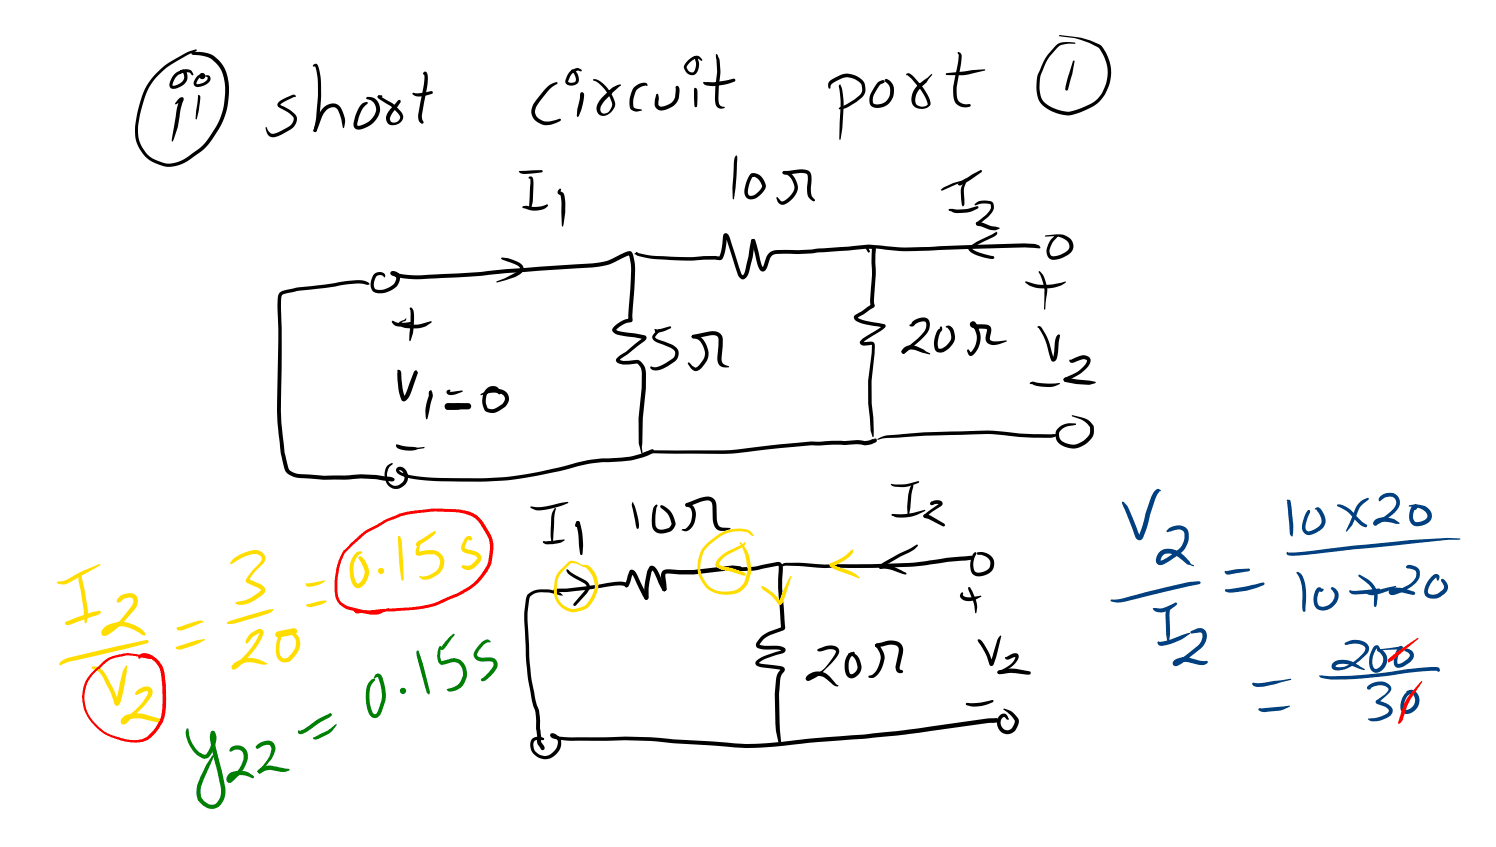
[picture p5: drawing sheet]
<svg xmlns="http://www.w3.org/2000/svg" width="449mm" height="254mm" viewBox="0 0 449 254" stroke-linecap="round" stroke-linejoin="round" font-family="sans-serif">
<g fill="#000">
<path d="M47.1 21.8a32.5 32.5 0 0 1 11.7-7l.3 .3-.2 .3-1.8 .7a30.7 30.7 0 0 0-10.9 8 29.6 29.6 0 0 0-4.8 14.5 9.4 9.4 0 0 0 12.1 9.9l2.7-1.4a21.7 21.7 0 0 0 5.7-4.7 23.1 23.1 0 0 0 5.6-16.1 9.4 9.4 0 0 0-5.5-9.3l-4.2-.5-.4-.5 .1-.3a8.8 8.8 0 0 1 10.8 7.4 24.5 24.5 0 0 1-13.8 26.1 10.1 10.1 0 0 1-11.6-3.1 11 11 0 0 1-2.2-9.7 25.1 25.1 0 0 1 5.7-13.9zM94 19.4l.6-.3 .4 .1a11.3 11.3 0 0 1 1.3 6.6 41.4 41.4 0 0 1-1.4 13.4l-.4 .4-.3-.1-.1-.6a51.7 51.7 0 0 0 .8-17.5l-.4-1.6 .2 .1h-.8zM206.3 18.2a3 3 0 0 1 3.4-1.3l.9 1v.2l-.2 .2-1.3-.8a3.9 3.9 0 0 0-3.1 2.9 1.7 1.7 0 0 0 1.8 1.3l.7-.8a4.1 4.1 0 0 0 0-3.1l-.2-.6a.6 .6 0 0 1 .7-.1 .6 .6 0 0 1 .3 .6 4.3 4.3 0 0 1-.6 4.5 2.28 2.28 0 0 1-2.8-.4 2.28 2.28 0 0 1-.4-2.7zM214.8 16.3l.4 .1 .7 1.9a22.1 22.1 0 0 1-.3 7.7l-.1 3.6 .2 1.5 .5 .6 1.3 .5a1.89 1.89 0 0 1-2.2 .1 1.89 1.89 0 0 1-.8-2l.1-4.3a26.8 26.8 0 0 0 .3-8.2zM287.3 15.7l.8 .2 .4 .7-.7 5.1a15 15 0 0 0-.9 5.2l.1 1.3a2.75 2.75 0 0 0 3.7 3l.4 .1 .1 .3a2.78 2.78 0 0 1-3 .4 3.4 3.4 0 0 1-2.3-3.7v-1.4a16.4 16.4 0 0 1 .9-5.4l.8-4.9zM321.8 18.3l.3-.2 .2 .3-.7 3.8-1.2 4.6-.5 .4-.4-.5 .1-.9zM317.6 10.7l.2-.2a27 27 0 0 1 12.3 3 12.5 12.5 0 0 1-.4 17 18.1 18.1 0 0 1-9.9 4.1 9.9 9.9 0 0 1-8.4-5 12.4 12.4 0 0 1 .6-8.7 16.8 16.8 0 0 1 5.7-7.9l2.5-.4 2.3 .2 .1 .1-.2 .2h-1.7a4.5 4.5 0 0 0-4.2 1.9 17.7 17.7 0 0 0-4.6 9.4 7.6 7.6 0 0 0 1.3 6.2 11.7 11.7 0 0 0 7.8 2.8 15.7 15.7 0 0 0 8.6-4.2 11.8 11.8 0 0 0 0-14.8 23.2 23.2 0 0 0-11.8-3.5zM53.7 29.6a.78 .78 0 0 1 1.2-.4 .78 .78 0 0 1 0 1.3l-.9 3.2a31 31 0 0 1-2.1 8.6l-.2 .2-.2-.2v-.6l1.5-9.1 1.1-3 .1 .3 .4 .2-1.9 1.2-.1-.4zM52.3 22.2a4 4 0 0 1 5.2-.8l.5 .9-.1 .2h-.4l-.4-.5a2.28 2.28 0 0 0-2.3-.2 4.4 4.4 0 0 0-3 3.8v.1a3.6 3.6 0 0 0 3.4-2.6l-.2-1.1-.6-.1a.48 .48 0 0 1-.4 .3 .48 .48 0 0 1-.4-.2 1.32 1.32 0 0 1 1.5-1.1 1.32 1.32 0 0 1 1.1 1.5 3.9 3.9 0 0 1-3.6 4.2 1.38 1.38 0 0 1-1.6-.5 1.38 1.38 0 0 1 .1-1.7zM59.4 28.5a.65 .65 0 0 1 .7 1l-.5 3.8-.8 2.6-.1-.2 .1-2.6zM59.1 22.9l1-.5 .9 .4-.2 .3h-.7l-.5 .4-.6 1.1v.6a3.7 3.7 0 0 0 3.2-1.4l.1-.6-.8-.4a1.14 1.14 0 0 1 1.6 .4 1.14 1.14 0 0 1-.6 1.6 3.6 3.6 0 0 1-4 1 1.51 1.51 0 0 1 .1-2.2zM83.6 30.6l2.2-1.3 2.4-.9a.35 .35 0 0 1 .5 .3 .35 .35 0 0 1-.4 .4l-2.9 1.3-1.3 1 2.7 1.4a3.7 3.7 0 0 1 2.3 2.7 4.1 4.1 0 0 1-2.5 3.7 10.6 10.6 0 0 1-4.5 2 2.26 2.26 0 0 1-2.4-2.5l.1-.6 .6 1.1a1.51 1.51 0 0 0 1.7 .9l1.9-.7 2.1-1.1a3 3 0 0 0 2-2.9l-1.4-1.5-2.1-1.2a1.39 1.39 0 0 1-1.3-1.6z"/>
<path d="M96.9 32.4a3.3 3.3 0 0 1 5.3-.1 6.9 6.9 0 0 1 1 6l-.2 .2-.2-.2a14.3 14.3 0 0 0-1.7-5.7 2.66 2.66 0 0 0-4 1.4l-2.2 5.4-.4 .2-.3-.1-.1-.7a14.3 14.3 0 0 1 2.6-6.2zM94.3 38.8h.5l.2 .4-.3 .4-.5-.1-.2-.3zM109.9 29.2a3.4 3.4 0 0 1 4 4.6 7.1 7.1 0 0 1-7 5 1.72 1.72 0 0 1-.8-2.4 7.9 7.9 0 0 1 3.1-5.6l.8-.2 .3 .3a9.6 9.6 0 0 0-3.1 6.7l.1 .1a6 6 0 0 0 5.5-5 3.1 3.1 0 0 0-2.9-3zM113.4 28.8l.3-.2 1.7 1a12.6 12.6 0 0 1 5.2 4.3 2.49 2.49 0 0 1-.2 2.6 2.49 2.49 0 0 1-2.4 1 2.01 2.01 0 0 1-2.1-2.8 13.6 13.6 0 0 1 3.8-4.8l.4 .2v.6l-2.8 3.9-.3 1 .2 .8a1.62 1.62 0 0 0 2.3-.1 1.62 1.62 0 0 0-.1-2.3l-2.1-2.1-3.3-2a.78 .78 0 0 1-.6-1.1zM113.4 28.7l1-.1 .3 .3-.3 .3-.7 .2-.4-.4zM123.8 27.9l.2-.1a6.2 6.2 0 0 0 3.7-.1l1.7-.4 .5 .4-.4 .5-3.9 .7-1.4-.3-.5-.5zM127.2 21.6l.4-.1 .4 .2 .3 1.8-.2 2.5-1.6 8.7 .2 1.2 .4 .8-.2 .3a1.38 1.38 0 0 1-1.4-1.4l-.1-1.1 1.7-9.2 .1-3.1h.4l-.4 .2a.44 .44 0 0 1-.3-.4 .44 .44 0 0 1 .3-.4zM164 26.2l1-.8 1.4-.7h.8l-.1 .5a8.4 8.4 0 0 0-3.7 3.3l-1.8 2.3a3.2 3.2 0 0 0-1 3.5 3.2 3.2 0 0 0 2.9 2.1h1.6l2.8-.8 .4 .4a7 7 0 0 1-4.9 1.5 4.2 4.2 0 0 1-3.8-5.2l1.1-2.1zM174.2 27.7a.88 .88 0 0 1 1 .4 .88 .88 0 0 1 0 1l-.9 4-.7 1.7-.3 .3-.2-.2a4.1 4.1 0 0 1 .3-3.1l.7-3.4a.44 .44 0 0 0 .7 0l-.3 .5-.5 .1zM170.9 21.5a2.75 2.75 0 0 1 2.8-1l.6 .3 .1 .5-1.1-.1a3.4 3.4 0 0 0-2.6 2.4l-.2 1a1.39 1.39 0 0 0 2.2-.5 5.3 5.3 0 0 0-1.3-3.1l.2-.2a2.89 2.89 0 0 1 1.7 4.2 2.17 2.17 0 0 1-3.8-.5l.7-1.9zM178.1 23.7a7.5 7.5 0 0 1 5.2 4.3l.6 1.2a3.7 3.7 0 0 1-2.2 5.4 2.19 2.19 0 0 1-2.5-.7 2.19 2.19 0 0 1 0-2.6l.4-.7a15.5 15.5 0 0 1 5.5-5l1-.3 .2 .2-4.9 4.6-1 1.5a1.41 1.41 0 0 0-.4 1.6 1.41 1.41 0 0 0 1.4 .9 3 3 0 0 0 1.5-4.9 10.9 10.9 0 0 0-5.1-5.2zM190.2 26.1a3.4 3.4 0 0 1 3.9-1l.1 .6h-.7a3.9 3.9 0 0 0-3.5 3.9v2.5l.7 .5 1.9 .4-1.6 .5a2.1 2.1 0 0 1-2.2-2.8 8.6 8.6 0 0 1 1.4-4.6z"/>
<path d="M196.9 28.2h.5l.2 1.4a2.2 2.2 0 0 0 0 2l.2 .2a1.87 1.87 0 0 0 2.2-.2l1.4-.8 .8-1 .3-.7 .1-2.9a.63 .63 0 0 1 .8-.3 .63 .63 0 0 1 .4 .7l-.2 2.9a5.9 5.9 0 0 1-5.6 3.6 2.28 2.28 0 0 1-1.6-3.2zM208.3 26.4l.6 .2 .3 .9-.1 4.3-.4 .4-.4-.4zM211 24.6h.3a19 19 0 0 0 7.2-.6l1.6-.4 .4 .1v.6a17.8 17.8 0 0 1-6.2 1.5h-.9a2.45 2.45 0 0 1-2.5-1zM248.8 24.4l3.1-1.8a5.9 5.9 0 0 1 7.5 2.7l.2 2.1-.6 1.3a13.6 13.6 0 0 1-7 4.1l-.4-.3 1.1-.6a15.6 15.6 0 0 0 5.5-3.8 2.92 2.92 0 0 0-1.8-4.3 4.4 4.4 0 0 0-4-.2l-2.7 1.4-.5 .5-.1 .8-.3 .3a1.69 1.69 0 0 1-.2-2zM251.7 25.6l.3-.3 .2 .5a20.5 20.5 0 0 1 .7 9.1l-.2 3.5-.8 3.6-.1-.6 .2-6.5a30.8 30.8 0 0 0-.4-9.1zM264.6 24.2l.3-.1 .4 .2-.1 .4-.6 .2zM263.3 24.7l1.4-.6h.3l.3 .4-.1 .3-1.2 .6-1.8 2.8a2.2 2.2 0 0 0 .1 3 3.7 3.7 0 0 0 4.7-3.2 3.2 3.2 0 0 0-.6-2.8l-.3-.3a.96 .96 0 0 1-.6-1.1 2.34 2.34 0 0 1 2.3 1.6 5.1 5.1 0 0 1-3 6.7 2.81 2.81 0 0 1-3.9-1l-.1-1.3 .3-1.4zM271.9 22.1a1.4 1.4 0 0 1 1.9 .7 17.9 17.9 0 0 1 5.3 8 2.13 2.13 0 0 1-2.6 1.9 2.8 2.8 0 0 1-3.1-3.6 7.3 7.3 0 0 1 3.9-5.2l2.1-1.7 .2 .2-1.7 2.3-1.3 1.2a4.6 4.6 0 0 0-1.9 5.2 2.31 2.31 0 0 0 3.6 .1 11 11 0 0 0-2.4-4.7l-2.5-2.9-1.1-1.1h-.4zM283.8 22l7.7-1 3.9-.2 .2 .2-5.1 1.3-1.7 .3-4.8-.1-.2-.1zM155.7 51.3l6.8-.3 .3 .4-.3 .3-5.1 .5a1.34 1.34 0 0 1-1.7-.9zM158.6 53.1a.98 .98 0 0 1 1.2 .1 .98 .98 0 0 1 .2 1.1l-.1 2.8a12.3 12.3 0 0 1-.7 5.5h-.4l-.1-.3 .5-8.7-.6-.1zM167.8 56.7a.37 .37 0 0 1 .4 .1 .37 .37 0 0 1 0 .5l-.1 .3v-.2l.7 .3 .4 .7 .4 3.3a21.1 21.1 0 0 1-.7 6.1l-.2 .2-.2-.2-.1-7.1-.3-2.2a.99 .99 0 0 1-.8-.8 .99 .99 0 0 1 .5-1z"/>
<path d="M220.6 46.8l.3-.2 .2 .2 .1 .6-.3 4.9-.3 4-.4 3.3-.2 .2-.2-.2-.1-3.4 .4-5.7a7.4 7.4 0 0 1 .5-3.7zM225.1 52.2a.55 .55 0 0 1 1 0 .55 .55 0 0 1-.5 .8l-.2-.4 .5 .3a9.3 9.3 0 0 0-1.6 4.8l.2 .7 .4 .3a3 3 0 0 0 2.9-1.5l.8-1.4a4.1 4.1 0 0 0-2.8-3v-.7l.5-.2a4.3 4.3 0 0 1 3.4 4.2 5 5 0 0 1-4.9 3.7 2.37 2.37 0 0 1-1.4-3.2l.7-2.6zM234.9 51.4a3.4 3.4 0 0 1 3.8 2.5 4.7 4.7 0 0 1-1.7 6.4 2.54 2.54 0 0 1-3 .9l-.8-.8-.4-1.1 .3-.2 .2 .1 1.2 1.2a5.4 5.4 0 0 0 3.8-4.5 3.9 3.9 0 0 0-2.8-3.6l-.6-.2zM234.9 51.4l4.9-.6a3.1 3.1 0 0 1 3.3 1l.3 2a10.1 10.1 0 0 0 0 4.8l1.1 1.4a.73 .73 0 0 1-1.3-.1 2.93 2.93 0 0 1-1.1-2.6l.2-3.5-.2-1.6a2.7 2.7 0 0 0-2.2-.3l-4.7 .4-.3-.2zM282.3 56.8l.8-.6 2.8-1.3 3.6-1 .2 .2-6.9 3h-.5l-.1-.1zM287.4 55l4.1-2.6 2.5-1.3h.5l-.1 .5-2.8 2-3.6 2a.48 .48 0 0 1-.6-.6zM288.9 54l.9-.4 .3 .3-1.1 .5-.2-.2zM289.6 53.7h.4v.4h-.4zM289.6 53.7l.2-.1 .3 .3-.9 2.5v2.7a2.75 2.75 0 0 1-.1 2.6l-.3 .2-.3-.6-.3-4.5 .3-.9zM150.4 77.3l2 .1 2.2 .8a2.67 2.67 0 0 1 2.4 2.7l-.6 1-1.8 1.2-5.6 1.6-.1-.2 .1-.1 2.4-.9 2.7-1.4 1.4-.9 .5-.6-.2-.5-.6-.5-4.7-1.8zM156.8 61.9l.9-.2a9.7 9.7 0 0 0 6.4-.4l.2 .1a1.86 1.86 0 0 1-1.8 1.5 7.4 7.4 0 0 1-5.8-.8zM190.3 76l.7-.3 .3 .2-.8 .5z"/>
<path d="M190.8 75.7h.4v.4h-.4zM190.8 75.7l1.2 .3a74.5 74.5 0 0 0 17.4 1l5.1-.2 1.3 .1a11.9 11.9 0 0 0 .9-4.6l.2-1.5a.91 .91 0 0 1 .9-.9 .91 .91 0 0 1 .9 .9l3.6 11.2 .6 .7h-.2l.7-1.1 1.1-4.7 .8-4.7 .6-.5 .4 .1 .2 .5-.7 4.6-.8 3.4a3.7 3.7 0 0 1-2 3.5 1.92 1.92 0 0 1-1.7-1.5l-3.8-11.3 .6-.2a17.3 17.3 0 0 1-1.4 6.8 2 2 0 0 1-2.2 .3h-3.4a63.2 63.2 0 0 1-20-1.3l-.3-.3zM225.5 71.8l.4-.1 .7 .5 1.8 7 .5 1.1h-.2l1.2-3.2a3.6 3.6 0 0 1 3.9-2.1l9.7-.2 16.7-1.4h1.3a1.17 1.17 0 0 1 1.2 1.5l-.1 3.7 .1 3.7-.6 7.9 .1 1a.76 .76 0 0 1-.4 1.2l-4.8 3 .2-.2a4.3 4.3 0 0 0 2.9 1.1l5.1 .9a.75 .75 0 0 1 .4 .8 .75 .75 0 0 1-.6 .6l-5.6 3.6-.6 .7v-.4l2.6-.1a1.04 1.04 0 0 1 1 1.2l-1 10.7 .1 6.7 .5 4.2 .1 3.9v1.8l-.2 .2-.8-1.9-.7-8.2v-6.8l1.1-8.4v-2.2l-.1-.2-2.8 .2a.89 .89 0 0 1-.6-1.3l.9-.9 4.6-2.8 1.2-1v.4l.3 .2-2.5-.4a10.9 10.9 0 0 1-6.1-1.9 .93 .93 0 0 1 .1-1.4l4.9-3.2-.2 .5-.2-1.6 .6-7.9-.1-7.9 .3 .2-1.5-.1-16.7 1.5-10.3 .1a2.27 2.27 0 0 0-2.3 1.4l-.6 1.8a1.99 1.99 0 0 1-1.7 2.1 2.16 2.16 0 0 1-1.5-1.9l-1.9-7.2zM259.8 73.9l.1-.1a10.4 10.4 0 0 1 5.8 0l6.6 .4 36.1-1.1a5.5 5.5 0 0 1 3.2 .5l.5 .6-.2 .3-4.5-.3-35.1 1.1h-2.8l-6.9-.8-2.2 .1 .1-.3 .4 1.1-.3 .3-.9-1.1zM260.2 74.8l.2-.2 .2 .1 .1 .9h-.3zM260.5 75.1l.4 .3-.3 .3-.3-.3zM284.6 62.7h5l3.5-.9 .3 .1 .1 .3-.2 .4-1.7 .8a10.7 10.7 0 0 1-6 .1l-1-.4zM292.4 61.2l.6-.5a5.1 5.1 0 0 1 4.8 .1 2.87 2.87 0 0 1-.7 3.5l-3.5 3.1 .2-.4-.1 .5-.4 .1-.4-.1-.2-.4 .2-.4 3.5-3a2.16 2.16 0 0 0 .8-2.3l-.4-.2-1.9-.2-2.4 .6-.2-.2zM292.9 66.7l.4-.2 1 .2 2.9 1.1 2.5 .4 .2 .2-.2 .2a3.8 3.8 0 0 1-3.2 .2l-3.5-1.2-.3-.5zM290.6 74l2.6-1.6 5.4-2.5v-.3a.43 .43 0 0 1 .5 .3 .43 .43 0 0 1-.2 .5l-5.3 2.8-2.4 1.5 .2-.3 .7 .6 1.5 .7 4.2 1.1 .5 .4-.2 .3-.6 .2-2.2-.4-2.7-.9a2.53 2.53 0 0 1-2.2-2.1zM313.6 70.6l2.7-.3a4.4 4.4 0 0 1 5.6 3.1 3.4 3.4 0 0 1-2.6 3.6 4.3 4.3 0 0 1-4.6 .5 3.8 3.8 0 0 1-.1-4.7l.6-1 1.1-1 .3-.3 .1 .3v-.3h.4l.1 .6-1 1a4 4 0 0 0-1.1 4.3l.2 .3a5.5 5.5 0 0 0 5.5-2.4 2.65 2.65 0 0 0-2.2-2.9 7.6 7.6 0 0 0-5-.4l-.2-.2zM83.9 87.8l1.2-.7 4-.9 11.3-1.3a19.3 19.3 0 0 1 9.2-.6l.8 .3 .5 .6a2.11 2.11 0 0 1-2.1-.1l-4.1 .1-7.2 1.2-8.2 .8-4.4 1.1-.4 .4-.2 1.2a626.5 626.5 0 0 1 0 34.5l.4 5.2a42.4 42.4 0 0 0 1.8 10.8l.7 .8a6 6 0 0 0 3.4 1l6.6 .5 7.7-.2a32.2 32.2 0 0 1 8-.1l4.7 .7 .6 .3 .2 .4-.2 .4-.6 .2-2.7-.3a25.3 25.3 0 0 0-9.5-.4l-8.3 .2-5-.4a8.9 8.9 0 0 1-5.4-1.1 2.86 2.86 0 0 1-1.4-2l-1.1-4.5-.9-8.9a132.6 132.6 0 0 1 0-16.2l.2-12.3-.3-7.2 .2-2.4z"/>
<path d="M112.2 82.2a2.07 2.07 0 0 1 3.4 .4l-.3 .6-.4-.4-.5-.3-1.3 .2a3.7 3.7 0 0 0-.7 3.8 3.6 3.6 0 0 0 4.1-.2 2.79 2.79 0 0 0 2.1-3.6l-.8-.3 .3-.4-.1-.4a24.2 24.2 0 0 0 9.4 .9l3.4-.2a192.9 192.9 0 0 0 21-1.6l27.5-1.9a14.9 14.9 0 0 0 6.8-2.5l1.5-.7a1.35 1.35 0 0 1 1.5-.3 1.35 1.35 0 0 1 .8 1.3l.5 2.1a92.1 92.1 0 0 1-.7 16v.3a1.12 1.12 0 0 1-.7 1.7l-1 .1a7.6 7.6 0 0 0-3.3 2.3v-.3l1 .5 7.7 1.3a1 1 0 0 1 .5 1 1 1 0 0 1-.8 .8l-7.4 5.8v-.4l1.3 .5 4.1-.4 .9 .4a4.6 4.6 0 0 1 1.8 3.7l-.1 4.5-.9 9-.3 8.7 .2 1.7-.1 .2-1-3.1-.1-7.6 1-9v-4.4a3.4 3.4 0 0 0-1.4-3h-.1a8.5 8.5 0 0 1-5.5 0 .92 .92 0 0 1-.7-.7 .92 .92 0 0 1 .3-.9l2.7-1.9 5.1-4.3 .3 .5-7.7-1.3a1.58 1.58 0 0 1-1.7-1.9 8.3 8.3 0 0 1 4.1-2.8l1.1-.2-.4 .5-.2-1.4 .2-2.5a61.1 61.1 0 0 0 .5-13.5l-.5-2.2 .2 .1-3.1 1.4a14.7 14.7 0 0 1-6.6 2.1l-32.4 2.4a140.1 140.1 0 0 1-17.9 1.2 24.4 24.4 0 0 1-11.3-1.1 .76 .76 0 0 1-.2-1 .76 .76 0 0 1 1.1-.2 2.34 2.34 0 0 1 1.1 3.9 6.1 6.1 0 0 1-7.7 2.1 4.3 4.3 0 0 1 .4-5.1zM117.6 96.3l.2-.1 1.9 .6 3.8-.2-.2 .6-1.3 .5a3.5 3.5 0 0 1-4.5-1.2zM119.9 96.5l1.5-.7 .4-.4-.2 .8-1.1 .6 .5 .2a10.8 10.8 0 0 0 6.2-.1l1.9-.6 .4 .2a7.6 7.6 0 0 1-6.7 2 2.77 2.77 0 0 1-3.1-1.3zM123 92.3a1.34 1.34 0 0 1 1.1 1.6l.1 1.4a19.9 19.9 0 0 1-.9 6.5l-.3 .5-.3-.5 .4-5.8zM196.3 98.7l1 .3-.1 .6h-.5zM196.7 99l4.5-1.1-.1 .6-1.6 .7-1.7 .5a.69 .69 0 0 1-.8 0 .69 .69 0 0 1-.3-.7zM197.3 98.9l.4-.1 .2 .3-.5 .3-.3-.2zM196.7 99l.3-.1 .3 .1v.6l-.3 .1-.4-.2zM197.5 98.9l.3-.1 .1 .5h-.3zM196.5 99.6l1-.7a.35 .35 0 0 1 .5 .1 .35 .35 0 0 1-.2 .5l-1.3 1.6 .2 .3 4.9 2a2.87 2.87 0 0 1 2 2.3 2.87 2.87 0 0 1-1.3 2.8 9.6 9.6 0 0 1-5.5 2.6l-1.4-.4a.49 .49 0 0 1-.1-.8l.8 .2a3.6 3.6 0 0 0 2.5-.6l3.1-2a1.8 1.8 0 0 0 .8-1.7 1.8 1.8 0 0 0-1.3-1.5l-3.7-1.4a1.9 1.9 0 0 1-1.8-2.1zM273.8 96.4a3.7 3.7 0 0 1 4.7-.5 4 4 0 0 1-.9 4.6l-5.8 5.1a.79 .79 0 0 1-.7 .4 .79 .79 0 0 1-.7-.5l.2-.4 .4-.2-.2 .1a20.1 20.1 0 0 0 6.9-6.5 1.5 1.5 0 0 0-.2-2 3.9 3.9 0 0 0-3 .8l-.6 .6-1-.1v-.4l.5-.2zM282 98h.5l.1 .6-.5 1a6 6 0 0 0-.5 4.9 2.58 2.58 0 0 0 2.6-1.2l.9-1.3 .2-1.2-.5-1.7-.6-.8-.6-.3a1.41 1.41 0 0 1 1.5-.3 1.41 1.41 0 0 1 .9 1.2l.4 1.7a5.1 5.1 0 0 1-4.8 5.1 2.01 2.01 0 0 1-1.4-2.5 5.8 5.8 0 0 1 1.6-4.6z"/>
<path d="M307.6 84.4l1.6 .4a13.5 13.5 0 0 0 7.3 .3l3.1-.7 .2 .2a11.6 11.6 0 0 1-8.5 1.8l-2.5-.8-1.2-.8zM311.3 97.9l.6-.1a15 15 0 0 1 3.5 7.6l.8 2.3-.4-.3 .4-2a10 10 0 0 1 .6-4.4 .86 .86 0 0 1 1.1-.6l-.8 6.6a1.08 1.08 0 0 1-.5 1.2 1.08 1.08 0 0 1-1.3-.2l-.8-2.4a16 16 0 0 0-3.1-7.3l-.2-.1zM311.5 81.5l.3-.2 .1 .1 .7 .7a10.2 10.2 0 0 1 1.5 5.9l-.6 4.7-.2 .2-.1-.2 .1-3.7a12.9 12.9 0 0 0-1.7-7.4zM119.2 111a.91 .91 0 0 1 1 .2 .91 .91 0 0 1 .2 .9l.4 4.5 .8 2.8-.7-.3 .9-1.3 2.4-6.4 .7-.4 .5 .7-2.1 6-1.2 2.1a1.02 1.02 0 0 1-1.2 .5 1.02 1.02 0 0 1-.7-1.1l-.7-2.4-.3-2.9zM128.8 117.3l.4-.3 .2 .1 .2 .6a4.7 4.7 0 0 1-.4 3.4l-.9 4-.3 .7-.3-.8-.1-1.8zM134.1 117.2l.8-.4 .2 .3-.3 .6v-.3l3.9-.3 .1 .2-2.2 1a2.01 2.01 0 0 1-2.6-.4zM144.2 118.2a8.5 8.5 0 0 1 5.9-1.5 2.95 2.95 0 0 1 2.5 2.3 2.95 2.95 0 0 1-1.3 3.2l-.8 .5a3.7 3.7 0 0 1-5.2 .2 4.9 4.9 0 0 1 2-7.1 1.79 1.79 0 0 1 2.5 1.6l.3 .6-.3 .3-.6-.5-.7-.9a2.42 2.42 0 0 0-2.8 2.7v1.3l.6 1.5a3.1 3.1 0 0 0 3.6-.7l.8-.6 .5-.7a1.67 1.67 0 0 0-1.3-2.5l-2.5-.1-3.1 .7-.2-.2zM207.6 100.6a3.8 3.8 0 0 1 4.3 3 5.6 5.6 0 0 1-3.3 7.7l-.5-.2-.9-.7-.9-1.3 .1-.3h.4l.8 .9 1.1 .5a6.2 6.2 0 0 0 2.5-2.8 5 5 0 0 0-2.3-5.8l-.4-.1a.76 .76 0 0 1-.9-.9zM207.6 100.6l4.9-1.1a3.1 3.1 0 0 1 4.2 1.8l.1 2.4-.4 4a1.61 1.61 0 0 0 1 1.7l1.3 .6a3.2 3.2 0 0 1-2.4-.1l-.8-.7-.3-1.1 .3-6.3a1.55 1.55 0 0 0-2.2-1.3l-5.3 1-.4-.2-.2-.3zM271 104.5l.6-.5a3.8 3.8 0 0 1 3.4-.1l2.1 1 2 1.2-.3 .2-4.3-1.3-1.3-.2-1 .2-1.2 1.1a.86 .86 0 0 1-.5-.8 .86 .86 0 0 1 .5-.8zM270.6 105.1l.4-.2 .4 .2 .2 .4-.2 .4-.4 .2-.4-.2-.2-.4zM291.2 96.6a1.06 1.06 0 0 1 1.1-.2 1.06 1.06 0 0 1 .7 .9 6.9 6.9 0 0 1-1.7 9.4h-.5l-.3-.4a1.12 1.12 0 0 1-.3-1.4l.2-.1 .2 .4 .1-.1 .6 .7-.2-.1a6.2 6.2 0 0 0 .5-8.4l.4 .2v-.4l3.6 .2a1.6 1.6 0 0 1 1.7 1.9l-.4 2.1 .2 .8 1.7 .3 3-.3 .2 .1-.3 .3a7.9 7.9 0 0 1-4.2 .9 2.03 2.03 0 0 1-1.8-2.7l.3-2-2.4-.1a2.1 2.1 0 0 1-2.7-1.2z"/>
<path d="M290.3 104.8l.5 .3-.4 .2-.2-.3zM309.1 114.6l.8-.2a19.3 19.3 0 0 0 6.5 .6l1.4-.2 .2 .2a3.1 3.1 0 0 1-2.6 1l-4.3-.2-2.2-.7zM319.2 113.4l.4-.2 .5 .3-.2-.2 6.8 .8 2 .6-2 .7a25.2 25.2 0 0 1-7.2-.9l-.5-.6zM320.8 107.9l.6 .1v-.2l2.4-1a2.15 2.15 0 0 1 3.3 1.5 8.9 8.9 0 0 1-5.4 5.1l-2.1 1.1-.4-.2-.2-.4 .5-.6a11.9 11.9 0 0 0 6-3.9l.5-.9v-.5a1.77 1.77 0 0 0-1.8-.1l-1.7 .7a.94 .94 0 0 1-1.1 .3 .94 .94 0 0 1-.6-1zM116.2 139.7l1.4-.9 .3 .3-.2 .2-.6 .4a3.8 3.8 0 0 0 .8 5.9h.2a2.57 2.57 0 0 0 3-1.4 2.57 2.57 0 0 0-.9-3.1l-.5-.1a4.2 4.2 0 0 0 3.1 1.5l1.1 .2a156.7 156.7 0 0 0 31.5-.1l7-1.2 13.7-3.3 4.5-.6a43.8 43.8 0 0 0 12-1.5l2.7-1.2-.2 .3 .5-.4 .4 .1 .2 .4-.4 .7a19.4 19.4 0 0 1-9.3 2.5l-5.8 .2-4 .5a192.5 192.5 0 0 1-24.1 4.9 149.8 149.8 0 0 1-29.5-.5 5.7 5.7 0 0 1-4.2-2.1 1.28 1.28 0 0 1 .7-1.5 1.28 1.28 0 0 1 1.6 .5 3.5 3.5 0 0 1-.9 5.9 3.5 3.5 0 0 1-4.9-3.4l.1-2zM118.9 133.3l3 .6 3.4 .4 1.9-.3 .2 .2-2.1 .5a7.2 7.2 0 0 1-6.4-.6zM133.8 122l.6-.4 .2 .2-.2 .7-.2-.5 4.1 .1 1.4-.2 .1 .2a11.1 11.1 0 0 1-6.1 .7l-.1-.4zM192.2 136.2a6.8 6.8 0 0 1 4.6-1.2h21.9l24.5-2.6 10.1-.1 3.9-.3 2.3 .3 2.7-.7-.1 .3 .1-.3a.6 .6 0 0 1 .8 .4 .6 .6 0 0 1-.5 .8 7 7 0 0 1-5.2 .4l-3.9 .3h-10.1l-24.6 2.6-23.1-.2-1.7 .3-2 .9-.2-.3zM263.2 131.6l2.5-1a310.2 310.2 0 0 1 30.2-1.5l10 .9 10.9 .2 .3 .3-.3 .3a7 7 0 0 1-4.5 .5l-6.5-.2-7.5-.9a403.5 403.5 0 0 0-32.3 1.1l-2.7 .6zM322.5 127.1l.2 .2h-.4zM322.4 127.2h.3l-.1 .2zM317.5 128.3a5.1 5.1 0 0 1 5.2-1.1 2.32 2.32 0 0 1-2 .5 2.94 2.94 0 0 0-3 3.1 3 3 0 0 0 3 2.4 5.8 5.8 0 0 0 6.2-3.5l.1-1.6-1.1-1.3a8.6 8.6 0 0 0-4.3-1.9l-.1-.2 .2-.2a12.8 12.8 0 0 1 4.8 1.5l1.5 1.8 .1 1.6a6.3 6.3 0 0 1-4.3 4.7 5.9 5.9 0 0 1-7-2.4 2.93 2.93 0 0 1 .7-3.4z"/>
<path d="M159.1 151.9l3.2 .2 6.2-1.3 1.7-.3 .3 .2a24.6 24.6 0 0 1-8.4 2.4l-1.7-.2-1.1-.5zM166.4 152.4l.2-.1 .2 .2-.5 1.9-.5 8.4-.2 .4a22.7 22.7 0 0 1-.3-7.5l.3-1.9zM172.9 156.4l.4-.2 .4 .2 .2 .4-.4 .8-.5 .4-.5-.4zM173 156.6l.3-.2 .4 .3-.3 1.1-.4 .2-.5-.4zM172.9 156.4l.4-.2 .6 .4 .7 3.2 .3 3.9-.2 2.4-.3 .4-.4-.5-.6-6-.6-2.9 .2 .2-.3-.5zM189.6 150.8l.2-.2 .2 .2a19.7 19.7 0 0 1 1.6 7.4l-.3 .4-.4-.3-1.4-6.8zM196.5 151.6l.4-.3 .3 .3-.3 .8-.3 1.9v3.3a1.88 1.88 0 0 0 2.8 1.1l1.3-.4 .8-1.2a6.3 6.3 0 0 0-3.3-4.8l-.2-.4 .5-.4a6.6 6.6 0 0 1 4.2 5.6 3.2 3.2 0 0 1-2 2.4 3.7 3.7 0 0 1-4.6-.6 5.9 5.9 0 0 1-.5-4.3l.4-2.2zM205.7 151.1l.7-.1-.3-.1a3.1 3.1 0 0 1 2.6 4.1 4.1 4.1 0 0 1-3.2 4.3l-1-.3 .2-.3 .8-.1 .5-.3a4.8 4.8 0 0 0 .9-6.1l-1.1-.3-.3-.5zM205.7 151l3.9-1.5a4.2 4.2 0 0 1 4.6 .2l.7 1.7 .2 4.7a2.01 2.01 0 0 0 2.4 2.2h1.5l.2 .2-1.6 .7a2.89 2.89 0 0 1-3.7-2.9l-.2-4.5a1.66 1.66 0 0 0-.8-1.6 1.66 1.66 0 0 0-1.8 0l-5 1.8-.4-.2-.2-.4zM267.4 145.1l1.2 .2h2.6l4.3-1 .2 .2-.2 .3-2.2 .8-2.1 .5-3.1-.2-.8-.5zM267.5 154.2h1.2a18 18 0 0 0 6.2-.7l2.5-.6 .2 .2-2.4 1.2a9.1 9.1 0 0 1-7.8 .2zM273.4 145.3l.5-.2v.8l-.5 2.4-.3 3.9-.4 2-.2 .2-.3-.2-.1-2a15.4 15.4 0 0 1 1.3-6.9z"/>
<path d="M277.1 154.4l.4-.2 .5 .4-.3-.3 1.4 .3 4.2 2.4 .2 .4-.1 .4h-.6l-4.2-2.1-1.3-.4-.3-.5zM279.1 150.8l.5-.1-.3-.1 .7-.4a1.94 1.94 0 0 1 2.7 .6v.5l-.3 .4-3 1.9-1.9 1.7-.4-.2-.1-.3 .1-.4 4.7-3.5-.1 .3-1.2-.1-1 .4-.5-.5zM279.2 150.5l.5-.1v.9l-.3 .2-.3-.2zM162.9 162.3l6.3-.6 .2 .2a7.9 7.9 0 0 1-4.9 1.3h-.7l-.8-.3zM166.1 176.8l.6-.2 3.5-.1 5.9-.7 8.2-1.3a4.5 4.5 0 0 1 4 .6l.2 .5-.2 .4-.4 .1-.5-.4 .1 .2-1.2-.3h-1.9l-8.2 1.3-6.2 .6h-3.5l-.3-.1zM166.4 176.9l.5 .1-.1 .3-.4-.1zM166.2 176.7h.5l.1 .6-.5 .1-.3-.3zM158.4 178.2v-.1a7.2 7.2 0 0 1 6-1.3l3.2 .8 1.3 .9-.9 .1-3.2-.9a8 8 0 0 0-4.8 .5l-1 .7-.1 .4a30 30 0 0 0-.4 10.5l.2 6.9a70.2 70.2 0 0 0 1.9 13.2l.4 1.3a15.4 15.4 0 0 1 1 7.3l.3 3.8 1 1.8-.1 .7a.97 .97 0 0 1-1.3-.7l-.8-1.6-.3-6.3a13.2 13.2 0 0 0-1.1-5.5l-.2-.6a80.9 80.9 0 0 1-1.8-13.4l-.2-6.9a29.5 29.5 0 0 1 .6-11.3zM170.1 170.7l2.4 1.7 3.2 1.7a2.17 2.17 0 0 1 .5 3.6l-3.5 3.9h-.6v-.6l3.1-3.6 .8-1.5-.7-1-4.7-2.7-.6-.8zM189 171a1.49 1.49 0 0 1 2.1 1.3l3.3 6.6-.1 .8-.7 .1-.7-1-2.9-6-.6-.8 .5-.3-.9 2.9a1.76 1.76 0 0 1-1.1 1.5l-.4-.1-.2-.4zM194.9 169.9a1.63 1.63 0 0 1 2.3 1.2l2.6 5.3-.1 .7-.4 .2-.6-.3-2.5-5.2-.7-.9 .4-.3-.5 1.1-.6 3-.3 4.6-.2 .4-.4 .2-.5-.2-.1-.5 .2-.4-.2 .3-.1-2.2a13.6 13.6 0 0 1 1.7-7zM198.7 171.2l.7-.3 1-.2 7.6 .2 11.8-1.3 2.3 .2 .5 .5-.5 .4-14 1.6-8.4-.2-.1 .7 .3 3.3a.8 .8 0 0 1-.2 .9 .8 .8 0 0 1-.9 .1l-.5-4.5z"/>
<path d="M219.1 169.9l.5-.2 .1 .5v-.3l1.9 .3 4.3-.2 7.3-1.5a1.54 1.54 0 0 1 1.6 1.8l-.2 6.2 .9 11.4a1.01 1.01 0 0 1-.8 1.2l-3.6 1.3a6 6 0 0 0-3.3 3l1.5 .3h4a2.12 2.12 0 0 1 2.3 1.3 1.5 1.5 0 0 1-1.5 1.1l-4.6 1.5-2 1.3 6.9 .9a1 1 0 0 1 .9 .6 1 1 0 0 1-.2 1.1l-.6 .7-.4 1.1-.3 3.1a102.3 102.3 0 0 0 .5 15.8l-.2 1.1-.7-.9-.7-3.2a65.3 65.3 0 0 1 .1-15.3 4.5 4.5 0 0 1 1.5-3.2l.1 .3-5.7-.9a1.73 1.73 0 0 1-2.1-1.3 4.3 4.3 0 0 1 3.3-2.3l4.7-1.6 .1 .3-1.5-.4h-2.6a4.1 4.1 0 0 1-3.8-.9 1.43 1.43 0 0 1 .4-1.6l1.1-1.3 1.2-1 5-2-.2 .2-.9-11.7 .2-6.6-.1-.3-7 1.5-4.1 .2a3.3 3.3 0 0 1-3.4-1zM234.2 169.1l.6 .1 .4-.3 .9-.1h5.1a40.8 40.8 0 0 0 9.3 .4h6.1a149.2 149.2 0 0 0 18.5-.6l8.9-1.3 7.4-.7 .4 .2a.71 .71 0 0 1-.5 1.1l-7.1 .6-9 1.3a371.1 371.1 0 0 1-27.2 .5l-8.4-.6-4.7 .1-.8-.4-.1-.1zM263.8 169.6l1.5-.2 1.9 .3 3.3 1.4 1.4 .9-.4 .3-4.6-1.5-2.9-.3-.4-.5zM263.8 169.5l6-3.5 2.9-1.3 2.3-1.4 .3 .1-.1 .4-1.3 1.2-3.6 1.8-4.7 2.7-1.1 .9h-.7l-.2-.5zM288.3 177.8l.5-.1 .1 .9a2.43 2.43 0 0 0 2.2 .5l3.1-.5 .2 .2-2.1 1.2a3.6 3.6 0 0 1-4.1-.7 .97 .97 0 0 1-.1-1.2zM290.5 176.1l.2-.1 .3 .2 1.8 3.9 .3 2.2-.4 1.7-.6-2.9-1.6-4.1zM292 166l.7-.4 .2 .4a4.7 4.7 0 0 0-.2 5.6 3.7 3.7 0 0 0 4.3-1.9 2.28 2.28 0 0 0-1.5-2.9l-1.1-.4-1.3-.1v-.6a4.1 4.1 0 0 1 5 2.5 3.8 3.8 0 0 1-3.7 4.6 2.66 2.66 0 0 1-3.4-3.2l.3-2.1zM245.3 194.7l.2-.1a6.8 6.8 0 0 1 4.9-.9 1.77 1.77 0 0 1 1.3 1.3 1.77 1.77 0 0 1-.6 1.8l-.6 .9a21.9 21.9 0 0 1-6.8 6l-.5 .2a.9 .9 0 0 1-1.4 0 .9 .9 0 0 1 .5-1.4 4.8 4.8 0 0 1 5.7-.4l2.9 3.1 .6 .4-.4 .2-.8-.2-3.1-2.5a3.5 3.5 0 0 0-4.3 .6l-.1-.5-.4-.2a10.6 10.6 0 0 0 7.1-5.3l1.1-1.9v-.7a2.8 2.8 0 0 0-2.6-.3l-1.3 .4a1.12 1.12 0 0 1-1.6-.2zM254.5 195.9a2.81 2.81 0 0 1 3.6 2.5l.3 1.2a3.1 3.1 0 0 1-3.9 3.6 4 4 0 0 1-1.1-4 3.5 3.5 0 0 1 2.2-3.6l.3 .1-.4 .2 .5-.5 .3 .5a.69 .69 0 0 1-.9 .7l.2 .1a5.1 5.1 0 0 0-.6 5.4h.6a2.38 2.38 0 0 0 1.6-2.3l-.3-1.1a2.7 2.7 0 0 0-2.4-2.3zM262.7 193.1l1.8-.4a5 5 0 0 1 6 .7l.4 1.7-1.1 5 .3 .7a.7 .7 0 0 1 .7 .9 1.55 1.55 0 0 1-1.8-.2 1.55 1.55 0 0 1-.4-1.7l1-4.9a1.69 1.69 0 0 0-2.2-1.6l-4.1 .8 .2-.3-.5 .3-.4-.1-.1-.4zM293.3 191.8h.6a15.8 15.8 0 0 1 3.8 7.1l-.3-.2-.4 .1 2.2-7 1-1.2 .1 .2-2.2 8.2a.74 .74 0 0 1-.7 .7 .74 .74 0 0 1-.7-.8 25 25 0 0 0-3.5-6.9zM301.5 197.1l.5-.1 1.6-.9a1.18 1.18 0 0 1 1.3-.2 1.18 1.18 0 0 1 .7 1.1 6.8 6.8 0 0 1-3.7 4l-1.7 1-.5 .2-.4-.2v-.8l.9-.2a7.6 7.6 0 0 0 4.2-3.4l.1-.7 .2 .2-2.3 .7-.7-.1-.3-.4z"/>
<path d="M262.6 193.2l.4-.2 .6 .3a5.7 5.7 0 0 1 .8 7.3 3.5 3.5 0 0 1-3.6 2.7l-.3-.1v-.5l1.1-.3a7 7 0 0 0 2.4-6.2l-1.5-2.6zM289.8 210.9l4.2-.2 3.7-.8 .3 .3-.2 .4-1.7 .7-3.2 .6h-1.4l-1.5-.4-.3-.4zM299.3 201.2l2-.5a13.7 13.7 0 0 1 7.4 .6l.5 .5-.1 .4-1.1 .1a14.2 14.2 0 0 0-6.4-.3l-1.9 .2-.4-.2zM300.9 212.7l.3-.2a6.6 6.6 0 0 1 4.4 3.3v.4a5 5 0 0 1-1.1 2.9 3.2 3.2 0 0 1-4.9-.4 3.2 3.2 0 0 1 1.3-4.7 1.24 1.24 0 0 1 1.4 .8l.4 .8-.2 .3-.6-.2-.7-.7-.4 .1a2.1 2.1 0 0 0-.2 3 2.1 2.1 0 0 0 2.9 .3l.7-1.3 .2-1a10.3 10.3 0 0 0-3.5-3.4zM159.6 221.5a3 3 0 0 1 3.3-.2l.3 .3-.2 .3-1.6-.1-1 .4a2.82 2.82 0 0 0 .5 3.4 3.7 3.7 0 0 0 5.9-1.1l.2-.5a2.09 2.09 0 0 0-1.3-3.2l.2-.3a18.5 18.5 0 0 0 7.4 .6l14.3-.2 7.6 .2 25.1 1.8 6.2 .2 42.5-3.8 27.3-3.9 2.6-.1 .5 .2 .2 .5-.2 .4-.6 .3-2.4 .1-24.8 3.5-12.3 1.2-13.9 1a183.4 183.4 0 0 1-21.7 1.8l-21.8-1.4-6.7-.7-7.7-.2-14.2 .1a14.3 14.3 0 0 1-8-1.1 .73 .73 0 0 1-.1-1 .73 .73 0 0 1 1.1 0 3.3 3.3 0 0 1 1.1 5.6 4.4 4.4 0 0 1-5.7 1.7 4.4 4.4 0 0 1-2.3-5.5zM162.7 221.4l.4-.1 .1 .5h-.5z"/>
<circle cx="113.7" cy="29" r=".38"/>
<circle cx="225.9" cy="72.3" r=".61"/>
<circle cx="319.6" cy="113.9" r=".62"/>
<circle cx="166.7" cy="177.1" r=".22"/>
<circle cx="193.9" cy="179.2" r=".61"/>
<circle cx="199.3" cy="176.7" r=".64"/>
<circle cx="264.2" cy="170" r=".56"/>
<circle cx="263" cy="193.6" r=".56"/>
</g>
<g fill="#000">
<path d="M134.3 120.9h3a.94 .94 0 0 1 1 .9 .94 .94 0 0 1-1 1h-3z" fill-rule="evenodd"/>
<path d="M136.7 121.2l.6-.3h3.1a.94 .94 0 0 1 .9 .9 .94 .94 0 0 1-.9 1h-3.1a.94 .94 0 0 1-.8-.6 .94 .94 0 0 1 .2-1z" fill-rule="evenodd"/>
<circle cx="60.7" cy="22.8" r=".94"/>
<circle cx="134.3" cy="121.8" r=".94"/>
</g>
<g fill="#004080">
<path d="M336.6 150.5l.2-.1a7.2 7.2 0 0 1 2.5 3.9l2.6 6.4-.3 .1 1.6-4.9a29.7 29.7 0 0 1 2.7-8l.4-.6a1.11 1.11 0 0 1 .9-.7 1.11 1.11 0 0 1 1.1 .5l-.6 .3-1.1 2.1-1.6 4.9a17 17 0 0 1-2.7 7.5 1.31 1.31 0 0 1-1.7-.8l-4.1-10.3z"/>
<path d="M350.5 158.5a4 4 0 0 1 5.6 .2 6.3 6.3 0 0 1-2.8 7.8l-2.6 1.8a3.6 3.6 0 0 1-3.2 1.1 1.75 1.75 0 0 1-.5-2.7 3.6 3.6 0 0 1 4.8-2l1.2 .5a10.2 10.2 0 0 1 4.1 3.9l1.1 .5-.3 .2-1.8-.6-1.8-1.5a4.9 4.9 0 0 0-5-1.5 2.41 2.41 0 0 0-1.2 1.9h.2a19 19 0 0 0 5.7-3.8 4.9 4.9 0 0 0 1-4.9 2.72 2.72 0 0 0-3.4-.2l-1.6 .3v-.5z"/>
<path d="M333.2 179.9l3.4-.4 7.2-1.9 12.5-3 3.4-.3 .4 .4-.3 .5-24 5.5a4.2 4.2 0 0 1-2.7-.6z"/>
<path d="M345.9 182.4h.9a4.8 4.8 0 0 0 3.8-.7l2.1-1 .4 .4a7.6 7.6 0 0 1-3.6 2.3 3.4 3.4 0 0 1-3.7-.8z"/>
<path d="M350.5 182l.6-.5 .3 .2-.6 2.1 .1 3.1a14 14 0 0 1-.3 5.4l-.2 .2-.2-.1a17.7 17.7 0 0 1-.6-6.4l.1-2.4z"/>
<path d="M347.3 192.4l.8 .1a20.4 20.4 0 0 0 6.2-2l2.5-.8 .1 .4a18.7 18.7 0 0 1-5.5 2.9l-2.3 .6a1.22 1.22 0 0 1-1.3 0 1.22 1.22 0 0 1-.5-1.2z"/>
<path d="M357.1 189.4l2.1-1a2.3 2.3 0 0 1 2.4 .8 2.3 2.3 0 0 1 .3 2.5l-.7 1.6a43.1 43.1 0 0 1-7.9 6.3 1.04 1.04 0 0 1-1.6-.5 1.04 1.04 0 0 1 1-1.4 5.7 5.7 0 0 1 4.3-.4l4.1 1a1.01 1.01 0 0 1 1.2 .3 2.44 2.44 0 0 1-2.9 .7l-2.7-.6a4 4 0 0 0-3.6 .4v-.4l-.4-.3a31.8 31.8 0 0 0 7.1-5.3 2.89 2.89 0 0 0 .7-3.2l-.6-.3-2.5 .4-.3-.1z"/>
<path d="M367.4 171.3h.6l3-.6 3.6-.2 .4 .4-.4 .4-5.5 .9a1.08 1.08 0 0 1-1.2 .1 1.08 1.08 0 0 1-.5-1z"/>
<path d="M367.5 176.8l6.1-.9 5.2-1.2 .5 .4-.3 .4a22.7 22.7 0 0 1-7 1.9l-3.4 .3a.84 .84 0 0 1-1.1-.9z"/>
<path d="M386 149.9l.9 .1 .3 .7 .7 7.1-.1 2.9a.58 .58 0 0 1-.7 0 .58 .58 0 0 1-.2-.6l-.8-9.8 .3 .2-.5-.4z"/>
<path d="M392.3 153a.47 .47 0 0 1 .6 .1 .47 .47 0 0 1 0 .6l-.3 .7a5.8 5.8 0 0 0-.9 4.4l.1 .2a1.02 1.02 0 0 0 1.4 .2 4 4 0 0 0 3.2-2.6 4.6 4.6 0 0 0-1.5-3.5l-.6-.5 .7-.4a1.02 1.02 0 0 1 1.3 .7 4.3 4.3 0 0 1 1 4.7 6.1 6.1 0 0 1-5.4 2.7 2.7 2.7 0 0 1-1.2-3.6l.9-2.5z"/>
<path d="M392.3 153.1l.5-.1 .2 .3-.1 .3-.5 .1z"/>
<path d="M392.4 153l.4 .1 .1 .2-.2 .4-.5-.2z"/>
<path d="M407.8 150.7l1.3-1 1.1-.4 .3 .1v.5l-.8 .5a5.7 5.7 0 0 0-2.4 3.1l-.3 .7a10.5 10.5 0 0 1-3 5.2l-.3-.3 2.8-6.5z"/>
<path d="M401.1 151.3a7 7 0 0 1 5.6 3.2l1.9 2 1.4 .9v.6l-.5 .1a7.3 7.3 0 0 1-4-3.3 10.3 10.3 0 0 0-4.4-3z"/>
<path d="M414 148.9a3.4 3.4 0 0 1 3.4-1.1 3.4 3.4 0 0 1 2.5 2.6 5.1 5.1 0 0 1-2.7 4.3l-3.9 2.6a.8 .8 0 0 1-1.3 0 .8 .8 0 0 1 .3-1.2l.1-.2a3.5 3.5 0 0 1 2.5-.7 5.9 5.9 0 0 1 5 1.7l-.2 .2h-1a6.9 6.9 0 0 0-5.2-.4l-.4 .4a.52 .52 0 0 0-.7-.5 14.7 14.7 0 0 0 6.3-5.2 1.93 1.93 0 0 0-.6-2.2 1.93 1.93 0 0 0-2.2-.2l-1.7 1a.39 .39 0 0 1-.5 .1 .39 .39 0 0 1-.1-.5z"/>
<path d="M422.7 151.6a5.6 5.6 0 0 1 6.2 1.4 2.83 2.83 0 0 1-2.1 4.5 2.7 2.7 0 0 1-4-1.4 4 4 0 0 1 1.7-4.8 .59 .59 0 0 1 .7 .3 .59 .59 0 0 1-.1 .7l-.3 .5-.5 .1-.1-1 .2 .5h.4a2.68 2.68 0 0 0 0 4.2 3 3 0 0 0 3.4-1.8l-.2-.6-.6-.8a6.9 6.9 0 0 0-4.7-1.5l-.2-.2z"/>
<path d="M386 165.6l.2-.1 .3 .4 .1-.2 3.6-.2 15.7-1.9 8.5-.7a162.8 162.8 0 0 1 23.5-1.4l.2 .2-.2 .1-3.6 .1-44 4.6-3.7 .1-.6-.4z"/>
<path d="M389 171.6a2.43 2.43 0 0 1 2.1 2.2l.5 1.9 .2 2.9-.2 4.5-.4 .4-.3-.1-.2-.7-.1-2.4a12 12 0 0 0-1.7-8.5z"/>
<path d="M395 176.4l.7-.3 .7 .3 .1 .2-.2 .1 .3-.2a.49 .49 0 0 1 .4 .6 .49 .49 0 0 1-.5 .4l-.9-.3h.2a3.7 3.7 0 0 0 .1 4.6 3.5 3.5 0 0 0 4.3-3.8l-1-1.5a.85 .85 0 0 1 1.4 0 3.4 3.4 0 0 1-.6 5.2 3.9 3.9 0 0 1-5.2 .7 5.4 5.4 0 0 1 .2-6z"/>
<path d="M404.8 177.1l1.8 .1 7.1-.7 .3 .3-.2 .3a16.4 16.4 0 0 1-7.1 1.2l-1.1-.1a1.11 1.11 0 0 1-.8-1.1z"/>
<path d="M407.5 172.4l.3-.1 2.4 1.4a6.2 6.2 0 0 1 3 5.8l-.3 2.2-.4 .3-.4-.4 .1-2.2a5.2 5.2 0 0 0-2.6-4.9l-2-1.6z"/>
<path d="M422 169.7a2.78 2.78 0 0 1 3 .4 2.78 2.78 0 0 1 .8 2.9 8.5 8.5 0 0 1-5.4 4.5l-.6 .3a2.58 2.58 0 0 1-3.1 .3l-.1-.5 .2-.6 1.5-.8a12.7 12.7 0 0 1 5.8 1.2l.4 .5-.1 .4-.4 .1-3.8-.8-1.6-.1-.8 .3-.2-.6 .3 .1a13.6 13.6 0 0 0 5.8-2.9 2.31 2.31 0 0 0 .7-3.4l-2-.6 .1-.2-.3 .2-.3-.1z"/>
<path d="M421.9 169.8l.5-.1 .1 .6-.6-.1z"/>
<path d="M429.4 172.9a1.23 1.23 0 0 1 1.3-.8 1.23 1.23 0 0 1 1.1 .9l-.2 .9-.3 .2-.3-.1-.2-.9-.1 .2a5.1 5.1 0 0 0-2.3 4.5l.2 .3a3.2 3.2 0 0 0 2.7-.1l1.7-1.5 .1-.7-.2-.6a1.4 1.4 0 0 1-.6-1.5 1.22 1.22 0 0 1 1.6 .9 2.46 2.46 0 0 1-.8 3.6l-1.1 .8a3.2 3.2 0 0 1-4.7-.9 6.2 6.2 0 0 1 2.1-5.2z"/>
<path d="M409.7 177.2l.5-.2 .1 .4v-.2a3.4 3.4 0 0 0 2.7-.1l5.6-1.4 .2 .2a16.3 16.3 0 0 1-5.9 2.4 2.48 2.48 0 0 1-3.3-.9z"/>
<path d="M375.7 204.8l.2-.1a7.9 7.9 0 0 0 4.1-.1l7.1-1.1 .3 .2-5.1 1.5-3 .7-2.4 .1a1.17 1.17 0 0 1-1.2-1.2z"/>
<path d="M377.6 212.5l9.2-.9 .2 .2-2.6 1.2-4.1 .4a3.4 3.4 0 0 1-2.6-.3l-.3-.3z"/>
<path d="M403.4 192.8l1.2-.6a4.7 4.7 0 0 1 6 1.8 2.55 2.55 0 0 1-1.2 2.7 12.2 12.2 0 0 1-8.3 4.3 1.41 1.41 0 0 1-1.7-1 1.41 1.41 0 0 1 1.1-1.7 6.8 6.8 0 0 1 5.9 .5l3 2-.2 .2-1.4-.4-1.9-.8a6 6 0 0 0-4.8-.5l-.5 .6a5.5 5.5 0 0 0 5.3-1.4 8 8 0 0 0 3.6-3.8v-.4a2.57 2.57 0 0 0-2.7-1.3l-3.1 .4-.3-.1z"/>
<path d="M419.9 193.8h.7l.2 .4-.2 .4a5.3 5.3 0 0 0-1.4 4.5l1.2-.2 1.7-1.2 .7-.8 .1-.5-.3-.5-1.3-.8v-.6l.5-.1a2.21 2.21 0 0 1 2.3 2.5l-.4 .8-.8 .9-1.9 1.3-1.1 .3a1.5 1.5 0 0 1-1.8-1.8 6.1 6.1 0 0 1 1.7-4.5l-.1 .2z"/>
<path d="M413.2 194.5l1.7 .1 5.3-.9 .6 .5-.2 .4-.4 .1-6.8 .4-.4-.3z"/>
<path d="M412.1 193.9a.93 .93 0 0 1 1-.4 .93 .93 0 0 1 .7 .7l.2 .6-.3 .3-.8-.6a5.7 5.7 0 0 0-.8 5.9l.6 .2 .5-.1a2.91 2.91 0 0 0 1.7-2.7 2.91 2.91 0 0 0-1.8-2.7v-.6h.6a3.7 3.7 0 0 1 2.3 4.2 3.7 3.7 0 0 1-3.7 3 3 3 0 0 1-1.6-3.8l.3-1.8z"/>
<path d="M395.7 202.5h.6a50.6 50.6 0 0 0 12.9-.2l8.8-1a75.2 75.2 0 0 1 12.9-1.3 .91 .91 0 0 1 1 1l-.1 .4-.3 .1-.6-.3a75.8 75.8 0 0 0-12.7 1.2 87.7 87.7 0 0 1-20.2 1.2 2.44 2.44 0 0 1-2.2-.7z"/>
<path d="M410.4 205.6a4.6 4.6 0 0 1 6.9 .5 2.14 2.14 0 0 1-1.3 2.4l-2.5 2.3v-.7l2.1 .7a2.51 2.51 0 0 1 2.1 2.7l-.3 .7a7.4 7.4 0 0 1-6.5 1.9l-.6-.5 .5-.1a10.1 10.1 0 0 0 5.3-1.6l.5-.8-.3-.6-1.1-.7-1.9-.6a.69 .69 0 0 1-.6-.5 .69 .69 0 0 1 .2-.7l3-2.3 .6-.8-.2-.5a4.2 4.2 0 0 0-5.3 .1l-.2-.5 .3 .5-.2 .3a.61 .61 0 0 1-.9-.3 .61 .61 0 0 1 .4-.9z"/>
<path d="M422 207.2l1-.3a3.3 3.3 0 0 1 2.1 5.3 3.1 3.1 0 0 1-4.6 1.3 5 5 0 0 1 2.2-6.3l.8 .4a.41 .41 0 0 1 .1 .5 .41 .41 0 0 1-.5 .2l-.3-.1a3.7 3.7 0 0 0-1.3 4.6h.1a2.82 2.82 0 0 0 2.8-2.1 2.58 2.58 0 0 0-1.3-2.9l-1.1-.2-.2-.2z"/>
<circle cx="413.4" cy="194.8" r=".38"/>
</g>
<g fill="#f00">
<path d="M426.3 204.3l.3 .2-3.9 6-1.4 3.4a3.8 3.8 0 0 1-1.6 3.2l-.3-.4 2-6.1 1.8-2.8z"/>
<path d="M416.6 197.4l.7-.5a50.1 50.1 0 0 1 7.9-5.6l.3 .2-.1 .1-7.4 6.2-1.1 .6a.4 .4 0 0 1-.5 0 .4 .4 0 0 1-.1-.5z"/>
</g>
<g fill="#fd0">
<path d="M17.2 174.5l2.4-.5 5.4-2.9 4.7-1.9 .4 .1-10.1 5.8-1 .2-1.6-.3-.3-.3z"/>
<path d="M23.9 172.3l.5 .1 .1 .2 1.8 10.1v2.1l-.3 1.9-.3 .2-.3-.2-.3-3.8-1.6-9z"/>
<path d="M19.6 186.6l.5-.1-.2-.1 .4-.2 7-2.5 2.4-.6 .4 .2 .2 .3a4 4 0 0 1-2.5 1.3l-7.3 2.6a.73 .73 0 0 1-.7-.2 .73 .73 0 0 1-.2-.7z"/>
<path d="M35.9 178.9a3.5 3.5 0 0 1 5.2 .2 3.7 3.7 0 0 1-.9 3.9 27.7 27.7 0 0 1-7.8 7.4 1.19 1.19 0 0 1-1.9-.1 1.19 1.19 0 0 1 .4-1.8l1.1-.9a8.9 8.9 0 0 1 11.5 2.3l.2 .5-.2 .2a2.07 2.07 0 0 1-1.9-.9 8 8 0 0 0-7.7-1.4 3.4 3.4 0 0 0-2.2 1.4l-.3-.2 .7-.4a22 22 0 0 0 7.3-7.3 1.64 1.64 0 0 0 .2-2.5 3.2 3.2 0 0 0-2.6 .3l-1 .9-.6 .3-.3-.2v-.7z"/>
<path d="M18.2 198.5l2.4-1.3 15.3-3.6 8.1-1.7 .5 .1 .1 .4-.4 .5-7.3 1.9-16.1 3.6-2.7 1.1-.4-.4z"/>
<path d="M27.6 199.9a3.4 3.4 0 0 1 3.9 2 37.3 37.3 0 0 1 4.1 8.8l-.3-.3-.7 .1 1.2-4.7a11.4 11.4 0 0 1 1.7-5.8l.5-.4 .2 .1-1.2 7.3-1 3.8a.89 .89 0 0 1-.7 .8 .89 .89 0 0 1-.9-.4l-1.2-3.5-1.8-3.5a4.9 4.9 0 0 0-3.6-3.6l-.3-.4z"/>
<path d="M41.2 207a3.3 3.3 0 0 1 4-.7 2 2 0 0 1 0 2.8 49.8 49.8 0 0 1-7.9 8.2 1.14 1.14 0 0 1-1.1-1 1.14 1.14 0 0 1 .7-1.2l.6-.5a8.1 8.1 0 0 1 5.5-.5l5.5 1.5 .5 .6-.2 .4-.5 .1-5.7-1.2a8.8 8.8 0 0 0-4.3 .3l-.6 .6-.3-.4-.4-.1a23.4 23.4 0 0 0 7.4-7.9l.1-.5-.3-.2a3.2 3.2 0 0 0-2.3 .7l-1 .4-.3-.1-.1-.3z"/>
<path d="M53.1 188.2l5.2-1.7 2.1-.4a.39 .39 0 0 1 .6 .3 .39 .39 0 0 1-.6 .4l-4.8 1.9-1.7 .4a.67 .67 0 0 1-.8-.9z"/>
<path d="M53.1 188.2l.3-.1 .4 .3-.1 .4h-.5z"/>
<path d="M53.1 188.3l.6-.1v.5h-.6z"/>
<path d="M52.8 194l6.2-2 2.3-.4 .2 .2a20.6 20.6 0 0 1-8.1 3l-.6-.2z"/>
<path d="M70 167.6a9.7 9.7 0 0 1 7.8-2.4 2.42 2.42 0 0 1 1.8 2 2.42 2.42 0 0 1-1.3 2.5l-1.9 1.8-1.2 1.7-.5 1-.1-.5 3.3 1.4a1.91 1.91 0 0 1 1.6 2.5l-.5 .5a9.9 9.9 0 0 1-7.6 3.2l-.9-.5 .9-.4 2.1-.4a11.6 11.6 0 0 0 4.7-2.8v-.4l-.8-.5-2.8-1.3a1.03 1.03 0 0 1-.9-.7 1.03 1.03 0 0 1 .5-1.2l1.6-2.1 2.2-2.3a1.46 1.46 0 0 0 .4-1.7 1.46 1.46 0 0 0-1.6-.9 12 12 0 0 0-6.1 2.3l-1.1 .7h-.5v-.5z"/>
<path d="M68.2 186.5l12.4-3.7 1.3-.2 .1 .4a4.6 4.6 0 0 1-2.9 1.5l-9 2.5-1.8 .1-.3-.3z"/>
<path d="M75 190.1l2.1-1.3a1.23 1.23 0 0 1 1.5 0 1.23 1.23 0 0 1 .3 1.5 27.8 27.8 0 0 1-7.3 9.6l-.7 .6a.85 .85 0 0 1-1.4 0 .85 .85 0 0 1 .4-1.3l.7-.6a7.9 7.9 0 0 1 9.1 .2l.5 .2-1.2 .3-1.6-.3a6.6 6.6 0 0 0-6.2 .8l-.5 .5a.53 .53 0 0 0-.1-.6 .53 .53 0 0 0-.6-.1l.3-.1a11.8 11.8 0 0 0 3.3-3.2 18.6 18.6 0 0 0 4.3-6.6v.1l-2 1.1-1.9 2.1-.4-.3 .2-.7z"/>
<path d="M84 190.4l.2-.1 .3 .3-.2 .9a5.8 5.8 0 0 0 .3 5.6l.6 .4 1-.2a5.6 5.6 0 0 0 2.5-5.4l-.7-1.1-1.4-1.2a2.61 2.61 0 0 1 2.8 1.1 5.2 5.2 0 0 1-1.4 6.6 2.49 2.49 0 0 1-2.1 1.3 2.88 2.88 0 0 1-3.1-3.5l.1-2.1a4.3 4.3 0 0 1 1.1-2.6z"/>
<path d="M83.9 189.9l3.3-1 .7 .1 .5 .4-.8 .3-3.6 .6-.2-.2z"/>
<path d="M91.7 174.9l.7 .1 5-1 .2 .2-.2 .2a9.5 9.5 0 0 1-4.7 1.6l-.8-.3z"/>
<path d="M91.9 181.3l4.4-1.1 1.4-.1 .3 .1-.2 .4-1.2 .6-1.6 .4a3.5 3.5 0 0 1-2.8 .3l-.4-.4z"/>
<path d="M106.8 165.8l.7-.4a.88 .88 0 0 1 1.2 .2l-1.1 .8a7.2 7.2 0 0 0-.2 8.7l1-.9 .6-1a3.1 3.1 0 0 0 0-3.1l-1.4-2.4-.1-.4 .1-.4a1.65 1.65 0 0 1 1.9 1.3l.7 1.3a5.3 5.3 0 0 1-2.4 6.8 2.08 2.08 0 0 1-2.4-1.9 8.2 8.2 0 0 1 1.4-8.6z"/>
<path d="M113.7 170.7l.2 .1 .3-.4 .2 .2 .1 .8v-.3l-.3-.3 .4 .2a.54 .54 0 0 1-.7 .6 .54 .54 0 0 1-.2-.9z"/>
<path d="M119.4 160.8l.3-.1 .3 .3a13.4 13.4 0 0 1 .7 4.8l.4 8-.4 .3-.3-.3-.6-4.8z"/>
<path d="M125.3 162.5l4.9-3.2h.5l.1 .3a13.8 13.8 0 0 1-4.3 3.4l-.2 .1a.92 .92 0 0 1-1.6 .2l.2-.3 .4-.1h-.3z"/>
<path d="M125.1 162.5l.3-.2 .2 .3v.7l-.4 .4-.4-.4z"/>
<path d="M125.6 162.1a.55 .55 0 0 1 .5 .3 .55 .55 0 0 1 0 .6l-.3 2.8-.3-.3 1.5-.4a5.4 5.4 0 0 1 5 .8 4.1 4.1 0 0 1-.8 6.5 5.2 5.2 0 0 1-4.4 1.4l-1.1-.9 .2-.2 1.2 .2a6.4 6.4 0 0 0 3.7-1.7 2.87 2.87 0 0 0-.4-4.9l-2.2-.1-1.9 .4a1.12 1.12 0 0 1-1.4-.2 1.12 1.12 0 0 1-.2-1.4z"/>
<path d="M139.6 161.2a.93 .93 0 0 1 1.1-.5 .93 .93 0 0 1 .7 .9l-.4-.2 .7 .1a.58 .58 0 0 1-.4 .5 .58 .58 0 0 1-.7-.2l-.1-.4 .2 .2a2.81 2.81 0 0 0-1.3 2.3l.4 .7 2.9 .8a1.96 1.96 0 0 1 1.5 2.8l-1.8 1.9a2.61 2.61 0 0 1-3.9-.2 1.28 1.28 0 0 1 1.7-.2l1.4-.5 1.6-1.9-.7-.7-2.1-.6a1.97 1.97 0 0 1-1.9-1.1 1.97 1.97 0 0 1 .3-2.2z"/>
</g>
<g fill="#fd0">
<path d="M82.8 189.7l.5-.4 2.5-.4a.94 .94 0 0 1 1 .9l-.2 .6-.6 .3-2.5 .5a.94 .94 0 0 1-1-.9z" fill-rule="evenodd"/>
<path d="M85.1 189.2l.6-.3 2.3-.5 .4 1.8-2.6 .5a.94 .94 0 0 1-.9-.9z" fill-rule="evenodd"/>
<circle cx="88.2" cy="189.3" r=".94"/>
<circle cx="114.3" cy="171.2" r=".94"/>
</g>
<g fill="#008000">
<path d="M63.3 219.4l.5-.3 .5 .2 .1 .4-.3 .6 .2-.2-.1 1.5 1.7 7.2a30.1 30.1 0 0 1 1.7 8 5.1 5.1 0 0 1-3.6 5.7 5.2 5.2 0 0 1-4.7-7.3 27.9 27.9 0 0 1 4.6-8.8l.3 .3-2.9 6.6a8.2 8.2 0 0 0-1.1 4.8l.3 1.3a3.6 3.6 0 0 0 3.3 1.9 4.1 4.1 0 0 0 2.5-4.8l-3.2-14.1-.2-1.6z"/>
<path d="M56 218.5h.5v.2a7.9 7.9 0 0 0 4.9 7.6l.4-.1a8.9 8.9 0 0 0 1.9-4.5l-.3-1.6 .3 .2-.5-.6 .2-.4 .4-.2a2.69 2.69 0 0 1 1 3.3 6.9 6.9 0 0 1-2.7 5l-.4 .1a6.2 6.2 0 0 1-4.8-4 6 6 0 0 1-.9-5z"/>
<path d="M69.3 224.1a3.3 3.3 0 0 1 4 .2 3.3 3.3 0 0 1 .8 4 12.6 12.6 0 0 1-5.2 6.5 1.27 1.27 0 0 1-1-1 1.27 1.27 0 0 1 .5-1.3 5.4 5.4 0 0 1 7.6 .2l.2 .3-.4 .4a6.9 6.9 0 0 0-6.1-.5l-.5 .8-.4-.2a8.8 8.8 0 0 0 4.2-7.3 2.03 2.03 0 0 0-3-1.1l-.8 .3-.3-.1-.1-.2z"/>
<path d="M77.4 231l.4-.2h-.2a4.9 4.9 0 0 1 3.9-1.2l5.2 1 .2 .2-.4 .3a6.6 6.6 0 0 1-5.2-.2l-1.6 .2-1.9 .8-.4-.1-.1-.4z"/>
<path d="M77.4 231l.4-.2 .4 .1 .2 .5-.1 .4-.5 .1-.4-.1-.1-.4z"/>
<path d="M77 223.5l.6-.5a3.3 3.3 0 0 1 4.5-.1 3.1 3.1 0 0 1-.1 3.6l-.8 1.4-3 3.9h-.8l-.1-.6a12.1 12.1 0 0 0 4-6.1l.1-.6-.4-1a2.78 2.78 0 0 0-2.7 .5l-.9 .5-.5-.2-.2-.3 .5-.5z"/>
<path d="M76.9 223.7l.3-.2 .4 .2-.1 .6-.3 .2-.4-.2z"/>
<path d="M76.8 223.9l.4-.4 .5 .5-.5 .5-.3-.2z"/>
<path d="M89.5 219.1l.2-.1 .3 .4v-.2l1.5-.7 4.1-2.9 3.2-1.6h.6l.1 .3-.6 .8-3 1.6-3.8 2.7-1.2 .6a.87 .87 0 0 1-1.1 .1 .87 .87 0 0 1-.3-1z"/>
<path d="M94 221.1l4.2-1.9 2.6-2.1 .2 .2-2.1 2.5-3.8 1.9a.97 .97 0 0 1-1.2-.3z"/>
<path d="M112.6 202.3a1.24 1.24 0 0 1 2 .6 11.5 11.5 0 0 1 .9 7.4l-.9 2.7a2.62 2.62 0 0 1-2 2.3 2.33 2.33 0 0 1-2.3-2.3 11.1 11.1 0 0 1 .4-8.4l.7-.7 .8-.4 .4 .3-.4 .5a5.9 5.9 0 0 0-1.4 5 6 6 0 0 0 1.5 4.9l.4-.1 .5-.5 1.2-3.6a10.3 10.3 0 0 0-.9-6.6l-.3-.4-.9 .4-.2-.2z"/>
<path d="M125 195.2l.3-.1 .4 .3 1.2 3.8 2 8.1-.2 1-.8-.7-2.9-11z"/>
<path d="M135.1 190.8l.8-.7h.4v.4l-2.8 3.8-.7 .5a.48 .48 0 0 1-.7-.2 .48 .48 0 0 1 .3-.6l.4 .1-.5-.1z"/>
<path d="M131.7 193.9l.3-.2 .3 .3-.2 .9a4.8 4.8 0 0 0 .3 3.3l2.9-.7a4.4 4.4 0 0 1 4.6 5.7 5 5 0 0 1-5.5 4.1l-.4-.5 .2-.2a5.3 5.3 0 0 0 4.2-2.7l.4-1.1a3.2 3.2 0 0 0-3.2-4.2l-1.7 .5a1.53 1.53 0 0 1-2.4-.7 5.4 5.4 0 0 1-.1-3.7z"/>
<path d="M144.3 192.8a2.03 2.03 0 0 1 2.3-.9l.6 .5-.1 .2-1 .1a7.2 7.2 0 0 0-3 3.3v.6l.5 .4 1.8 .2a4.5 4.5 0 0 1 2.8 .3 2.18 2.18 0 0 1 .8 2.8 7.9 7.9 0 0 1-4 4l-.6-.1-.1-.6 2.2-1.8 1.3-1.7 .2-.7v-.6l-.4-.4-2.1-.1a2.49 2.49 0 0 1-3.4-2.1 6.5 6.5 0 0 1 2.2-3.4z"/>
</g>
<g fill="#008000">
<path d="M120.4 206.9l.2-.2 .6 .3v.6h-.7z" fill-rule="evenodd"/>
<path d="M120.5 207.1l.8 .3-.4 .3-.3-.1z" fill-rule="evenodd"/>
<circle cx="120.9" cy="207.2" r=".41"/>
<circle cx="120.9" cy="207.2" r=".94"/>
</g>
<g fill="#fd0">
<path d="M249 169l.4-.1 .4 .1 .1 .4-.1-.3 1.4 .8a14.9 14.9 0 0 1 6.7 3.3l-.2 .3-7.4-2.8-1.3-.8-.2-.5z"/>
<path d="M249 169l.2-.1a16.6 16.6 0 0 0 6.5-4.1l.3 .2a6 6 0 0 1-4 3.8l-2.6 1.2-.4-.2-.2-.4z"/>
<path d="M228.4 175.8l.9 .2 2.6 1.8 2.3 2.6h-.6l.7-1.7a20.8 20.8 0 0 1 3-6.1l.1 .3-2.5 7.6a.98 .98 0 0 1-1 .9 .98 .98 0 0 1-1-.9l-1.6-1.9-1.9-1.4a1.55 1.55 0 0 1-1-1.4z"/>
<path d="M215.8 167.2l2.5-1.9 3.9-1.8 1.2-.9 .2 .2a2.55 2.55 0 0 1-2 1.9l-2.4 1.2a6.3 6.3 0 0 0-3.6 3.5l-.1-.2 1.9 .8a16.3 16.3 0 0 1 6 1.8l.3 .4-.2 .3-.4 .2-4-1.3-1.5-.3a3.1 3.1 0 0 1-3.1-1.8l.5-1.1z"/>
<path d="M212 163l3.3-2.6a10 10 0 0 1 9.8-1.1l.7 1 .4 .2-.7 .2-.8-.7a9.4 9.4 0 0 0-8.9 1.1l-1.8 1.3a8.4 8.4 0 0 0 0 14.3 8.5 8.5 0 0 0 8-.6l.9-1 .5-.9 .8-3.5a17.8 17.8 0 0 0-1.8-7.1l-.6-.8 .2-.3 .9 .8a12 12 0 0 1 2.5 7.7l-.9 3.6a6.3 6.3 0 0 1-2.2 2.7 8.7 8.7 0 0 1-13-6.1 10.1 10.1 0 0 1 2.7-8.2z"/>
<path d="M168.1 170.9l2-2a2.39 2.39 0 0 1 3.5-.1l1.5 1-.9-.2a4.4 4.4 0 0 0-3-.7l-2.7 2.8a6.6 6.6 0 0 0-1.5 4.8v1.2a5 5 0 0 0 6.5 4.6l.7-.2a5.1 5.1 0 0 0 3.3-3.4 6.7 6.7 0 0 0-1.7-8.4l-1.5-.7 .2-.2h1.5a5.1 5.1 0 0 1 2.9 3.3 7.8 7.8 0 0 1-1.4 8.1 5.5 5.5 0 0 1-4.6 2.7 6.2 6.2 0 0 1-6.8-6.4 8 8 0 0 1 1.7-5.9z"/>
</g>
<g fill="#f00">
<path d="M27.9 201.3l2.9-2.7a9.5 9.5 0 0 1 6-2.6 19.1 19.1 0 0 1 8.1 1.1l2.1 .4-.4 .1a16.8 16.8 0 0 1-6-.8 11.8 11.8 0 0 0-6.3 .5l-1.3 .5-1 .8-3.4 3a10.8 10.8 0 0 0 1.1 16.5 17.8 17.8 0 0 0 11.7 3.8l.5-.1a6 6 0 0 0 4.2-2.8 11.6 11.6 0 0 0 2.7-9.1l-.2-4.8-.5-3.8a6.2 6.2 0 0 0-4.6-4.5l-.8 .1-.6 .6a.53 .53 0 0 1-.6-.4 .53 .53 0 0 1 .3-.6l.7-.5a3.6 3.6 0 0 1 3.5 .8 7 7 0 0 1 3.3 4.9l.5 5.6a19.1 19.1 0 0 1-1.2 9.6 10.5 10.5 0 0 1-5.6 5.5 16.3 16.3 0 0 1-17.6-9.2 11 11 0 0 1 2.5-11.9z"/>
<path d="M105.1 163.1l4.7-4.1 6.3-3.4 3.7-1.5 1.8-.5a51 51 0 0 1 15.8-.8 9.2 9.2 0 0 1 7.4 3.6l1.2 1.9a9.9 9.9 0 0 1 1.7 8.9 14.3 14.3 0 0 1-5.7 8.8l-3.5 2.2-3 1.3a27.7 27.7 0 0 1-12.7 3.5l-15.6 1-.6-.2-.4-.5 .2-.2 .5 .3h.7l18.9-1.7 4-.9 6.4-2.8a16.7 16.7 0 0 0 9.6-9.8 11.2 11.2 0 0 0-.1-7l-2.1-3.7a7.8 7.8 0 0 0-6.6-3.8l-.7-.1a48.1 48.1 0 0 0-15.6 .9l-5 1.8-6.2 3.4-6.1 5.5a12.6 12.6 0 0 0-2.6 6.6l-.3 3.2a7.7 7.7 0 0 0 .9 5.3l.7 .6 1.6 .9 4.8 1.2a10.6 10.6 0 0 0 7.3-.5l.2 .1-.1 .2a8.1 8.1 0 0 1-7.6 1.1l-5-1.2a5.7 5.7 0 0 1-3.6-6.2 19.6 19.6 0 0 1 2.6-11.3z"/>
</g>
</svg>
